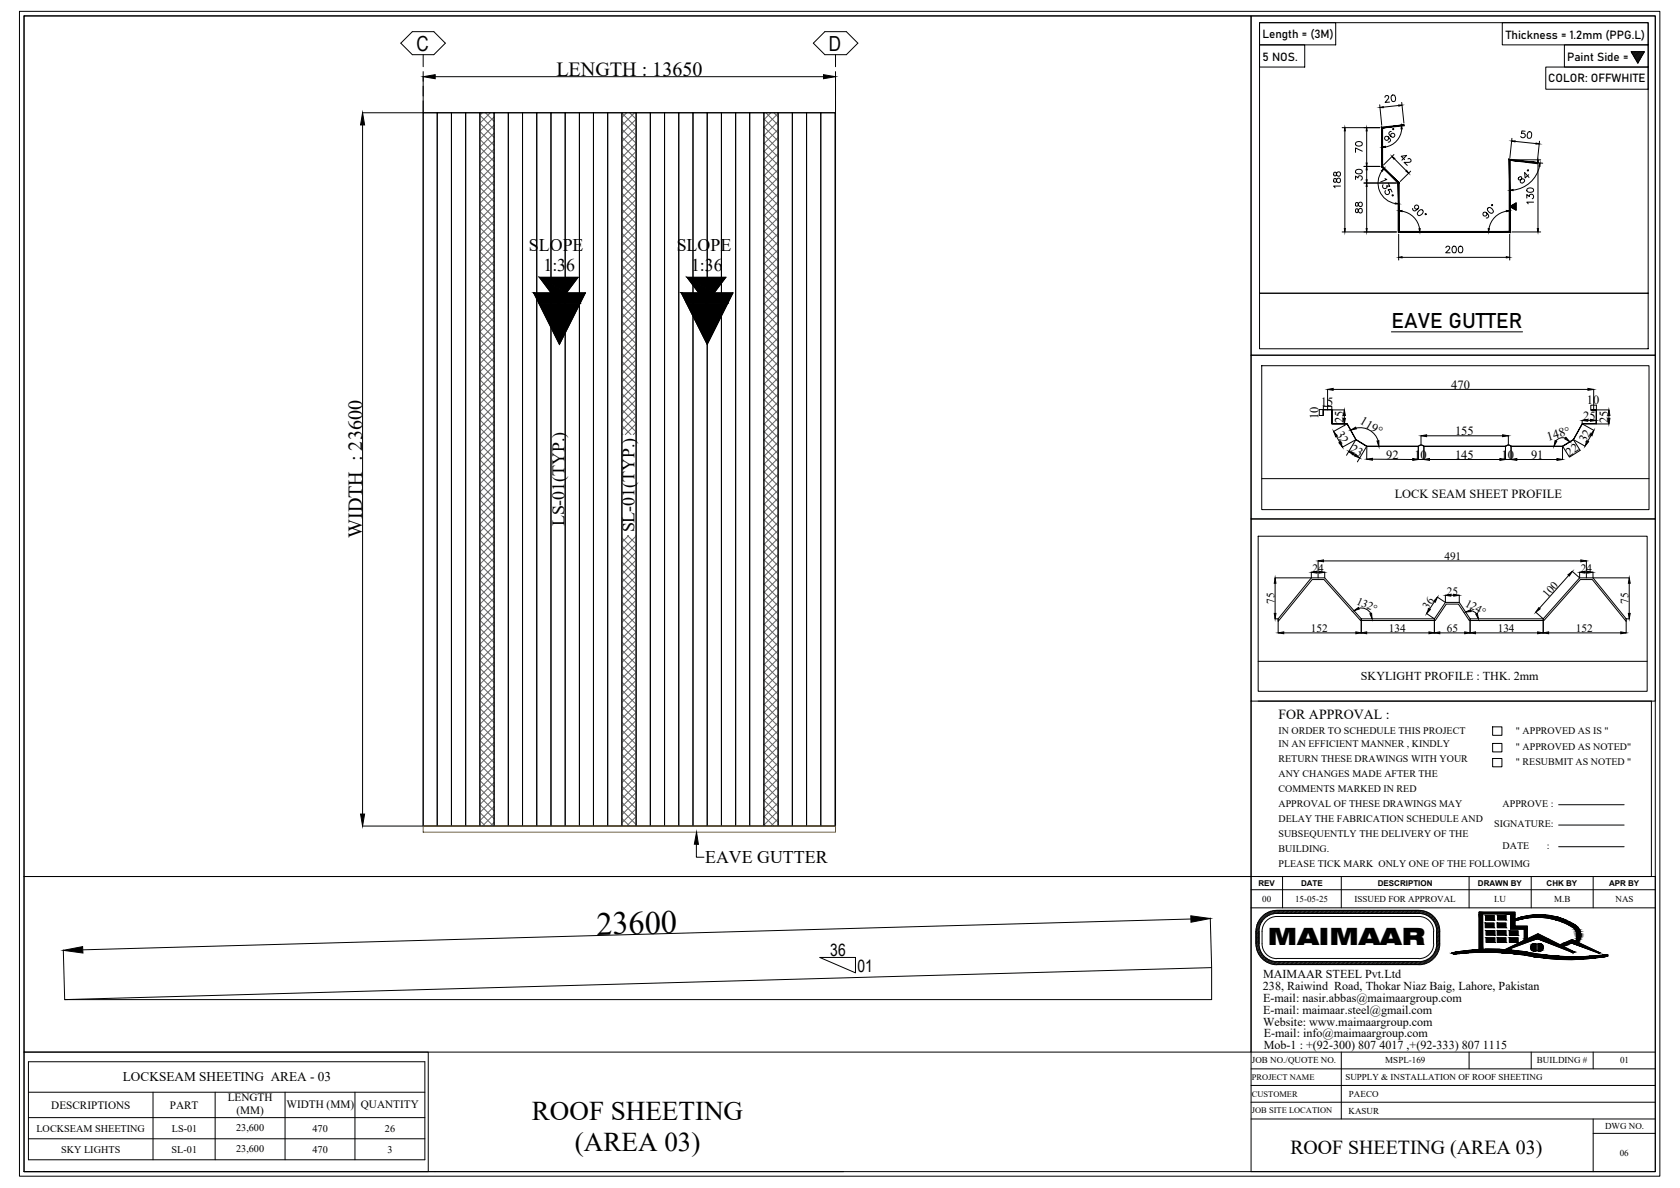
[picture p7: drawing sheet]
<svg xmlns="http://www.w3.org/2000/svg" width="420mm" height="297mm" viewBox="0 0 420 297" stroke-linecap="round" stroke-linejoin="round" font-family="sans-serif">
<defs><g id="words">
<text font-size="8.1" x="149.2" y="233.8" transform="rotate(-2 149.2 233.8)">23600</text>
<g font-size="6.8">
<text x="133" y="280.1">ROOF SHEETING</text>
<text x="143.8" y="287.9">(AREA 03)</text>
</g>
<text font-size="6" x="317.1" y="236.4">MAIMAAR</text>
<text font-size="5.3" x="348" y="81.9">EAVE GUTTER</text>
<g font-size="5.2">
<text x="104.1" y="12.7">C</text>
<text x="207.3" y="12.7">D</text>
</g>
<g font-size="5">
<text x="139.1" y="19">LENGTH : 13650</text>
<text x="90.6" y="134.5" transform="rotate(-90 90.6 134.5)">WIDTH : 23600</text>
<text x="322.7" y="288.5">ROOF SHEETING (AREA 03)</text>
</g>
<g font-size="4.5">
<text x="132.3" y="62.7">SLOPE</text>
<text x="169.2" y="62.7">SLOPE</text>
<text x="135.9" y="67.7">1:36</text>
<text x="172.8" y="67.7">1:36</text>
<text x="141.1" y="131.6" transform="rotate(-90 141.1 131.6)">LS-01(TYP.)</text>
<text x="158.7" y="133.1" transform="rotate(-90 158.7 133.1)">SL-01(TYP.)</text>
<text x="176.4" y="215.8">EAVE GUTTER</text>
</g>
<g font-size="4.2">
<text x="207.6" y="239">36</text>
<text x="214.5" y="243">01</text>
</g>
<text font-size="3.5" x="319.7" y="179.9">FOR APPROVAL :</text>
<text font-size="3.3" x="30.7" y="270.4">LOCKSEAM SHEETING AREA - 03</text>
<g font-size="3.1">
<text x="330.4" y="101.4">15</text>
<text x="363" y="97.2">470</text>
<text x="396.9" y="101.1">10</text>
<text x="329.8" y="104.8" transform="rotate(-90 329.8 104.8)">10</text>
<text x="336" y="105.7" transform="rotate(-90 336 105.7)">25</text>
<text x="339.9" y="105.9" transform="rotate(30 339.9 105.9)">119°</text>
<text x="395.9" y="104.9">25</text>
<text x="402.2" y="105.7" transform="rotate(-90 402.2 105.7)">25</text>
<text x="334.1" y="108.4" transform="rotate(61 334.1 108.4)">32</text>
<text x="337.5" y="112.8" transform="rotate(31 337.5 112.8)">23</text>
<text x="363.9" y="108.8">155</text>
<text x="387.2" y="110.2" transform="rotate(-16 387.2 110.2)">148°</text>
<text x="396.6" y="110.9" transform="rotate(-61 396.6 110.9)">32</text>
<text x="346.7" y="114.7">92</text>
<text x="353.7" y="114.7">10</text>
<text x="363.9" y="114.7">145</text>
<text x="375.5" y="114.7">10</text>
<text x="382.9" y="114.7">91</text>
<text x="392.5" y="114.2" transform="rotate(-32 392.5 114.2)">22</text>
<text x="348.8" y="124.6">LOCK SEAM SHEET PROFILE</text>
</g>
<g font-size="3">
<text x="340.4" y="170.1">SKYLIGHT PROFILE : THK. 2mm</text>
<text x="315.9" y="244.5">MAIMAAR STEEL Pvt.Ltd</text>
<text x="315.8" y="247.6">238, Raiwind Road, Thokar Niaz Baig, Lahore, Pakistan</text>
<text x="315.9" y="250.6">E-mail: nasir.abbas@maimaargroup.com</text>
<text x="315.9" y="253.6">E-mail: maimaar.steel@gmail.com</text>
<text x="315.9" y="256.5">Website: www.maimaargroup.com</text>
<text x="316.1" y="259.2">E-mail: info@maimaargroup.com</text>
<text x="316.1" y="262.2">Mob-1 : +(92-300) 807 4017 ,+(92-333) 807 1115</text>
</g>
<g font-size="2.9">
<text x="315.7" y="9.6">Length = (3M)</text>
<text x="376.6" y="9.7">Thickness = 1.2mm (PPG.L)</text>
<text x="315.8" y="15.2">5 NOS.</text>
<text x="391.9" y="15.3">Paint Side =</text>
<text x="387.2" y="20.6">COLOR: OFFWHITE</text>
</g>
<g font-size="2.8">
<text x="328.3" y="143">24</text>
<text x="361.2" y="140">491</text>
<text x="395.4" y="143">24</text>
<text x="361.9" y="148.7">25</text>
<text x="387.1" y="149.5" transform="rotate(-49 387.1 149.5)">100</text>
<text x="318.7" y="151" transform="rotate(-90 318.7 151)">75</text>
<text x="339.1" y="151" transform="rotate(24 339.1 151)">132°</text>
<text x="357.2" y="152.4" transform="rotate(-56 357.2 152.4)">36</text>
<text x="366.3" y="151.5" transform="rotate(28 366.3 151.5)">124°</text>
<text x="407.3" y="151" transform="rotate(-90 407.3 151)">75</text>
<text x="327.8" y="158.1">152</text>
<text x="347.3" y="158.1">134</text>
<text x="361.8" y="158.1">65</text>
<text x="374.6" y="158.1">134</text>
<text x="394.1" y="158.1">152</text>
<text x="56.9" y="275.3">LENGTH</text>
<text x="12.8" y="277.2">DESCRIPTIONS</text>
<text x="42.5" y="277.2">PART</text>
<text x="59.1" y="278.6">(MM)</text>
<text x="71.6" y="276.9">WIDTH (MM)</text>
<text x="90.3" y="276.9">QUANTITY</text>
</g>
<g font-size="2.6">
<text x="9.1" y="283">LOCKSEAM SHEETING</text>
<text x="43" y="283">LS-01</text>
<text x="59.1" y="282.7">23,600</text>
<text x="59.1" y="288">23,600</text>
<text x="78.1" y="283">470</text>
<text x="96.3" y="283">26</text>
<text x="15.3" y="288.2">SKY LIGHTS</text>
<text x="42.9" y="288.2">SL-01</text>
<text x="78.1" y="288.2">470</text>
<text x="96.9" y="288.2">3</text>
</g>
<g font-size="2.5">
<text x="319.7" y="183.5">IN ORDER TO SCHEDULE THIS PROJECT</text>
<text x="379.1" y="183.5">&quot; APPROVED AS IS &quot;</text>
<text x="319.7" y="186.8">IN AN EFFICIENT MANNER , KINDLY</text>
<text x="319.7" y="190.5">RETURN THESE DRAWINGS WITH YOUR</text>
<text x="379.1" y="187.6">&quot; APPROVED AS NOTED&quot;</text>
<text x="379.1" y="191.3">&quot; RESUBMIT AS NOTED &quot;</text>
<text x="319.7" y="194.2">ANY CHANGES MADE AFTER THE</text>
<text x="319.7" y="198">COMMENTS MARKED IN RED</text>
<text x="319.7" y="201.7">APPROVAL OF THESE DRAWINGS MAY</text>
<text x="375.8" y="201.8">APPROVE :</text>
<text x="319.7" y="205.5">DELAY THE FABRICATION SCHEDULE AND</text>
<text x="319.7" y="209.2">SUBSEQUENTLY THE DELIVERY OF THE</text>
<text x="373.7" y="206.9">SIGNATURE:</text>
<text x="319.7" y="213">BUILDING.</text>
<text x="375.8" y="212.3">DATE</text>
<text x="386.8" y="212.3">:</text>
<text x="319.7" y="216.7">PLEASE TICK MARK ONLY ONE OF THE FOLLOWIMG</text>
</g>
<g font-size="2.3">
<text x="315.7" y="225.5">00</text>
<text x="323.9" y="225.5">15-05-25</text>
<text x="338.8" y="225.5">ISSUED FOR APPROVAL</text>
<text x="373.7" y="225.5">I.U</text>
<text x="388.7" y="225.5">M.B</text>
<text x="404" y="225.5">NAS</text>
<text x="313.1" y="265.7">JOB NO./QUOTE NO.</text>
<text x="346.5" y="265.9">MSPL-169</text>
<text x="384.4" y="265.9">BUILDING #</text>
<text x="405.2" y="265.9">01</text>
<text x="336.5" y="270.1">SUPPLY &amp; INSTALLATION OF ROOF SHEETING</text>
<text x="337.4" y="274.2">PAECO</text>
<text x="337.3" y="278.4">KASUR</text>
<text x="401.4" y="282.3">DWG NO.</text>
<text x="405.1" y="288.9">06</text>
</g>
<g font-size="2.1">
<text x="313.1" y="274.2">CUSTOMER</text>
<text x="313.1" y="270">PROJECT NAME</text>
<text x="313.1" y="278.4">JOB SITE LOCATION</text>
</g>
<g font-size="2">
<text x="314.7" y="221.5">REV</text>
<text x="325.4" y="221.5">DATE</text>
<text x="344.6" y="221.5">DESCRIPTION</text>
<text x="369.6" y="221.5">DRAWN BY</text>
<text x="386.8" y="221.5">CHK BY</text>
<text x="402.4" y="221.5">APR BY</text>
</g>
</g></defs>
<!-- layer: Outer Line -->
<g fill="none" stroke="#000" stroke-width=".25">
<path d="M6 4h306.9v215.2h-306.9zM105.8 19.1v9M108.8 19.2h97.2M209 19.1v9M312.9 4h101.1v84.8h-101.1zM90.6 28.2h15.1M90.7 31.2v172.3M105.8 28.2h103.2v178.3h-103.2zM209 28.2v178.3M312.9 88.8h101.1v41h-101.1zM315.6 91.4h96.8v36h-96.8zM315.6 119.7h96.8"/>
<path d="M312.9 129.8h101.1v45.5h-101.1zM314.7 134.1h97.2v38.7h-97.2zM340.4 154.7v.5M314.7 165.4h97.2M6 219.2h306.9v43.9h-306.9zM90.6 206.5h15.1M15.8 237.5l.4 12.3M297.8 229.8l-277.1 7.7M302.7 229.5l.3 12.3M16.2 249.9l286.8-8v8zM6 263.1h101.1v29.8h-101.1z"/>
</g>
<path d="M105.8 19.2l3-.5v1zM206 18.7l3 .5-3 .5zM90.7 28.2l.5 3h-1zM90.2 203.5h1l-.5 3zM15.8 237.6l4.9-.9v1.6zM297.8 229l4.9 .7-4.8 .9z" fill="#000" stroke="#000" stroke-width=".25"/>
<!-- layer: Grid -->
<path d="M100.2 10.8l2.9-2.9h5.4l2.9 2.9-2.9 2.9h-5.4zM105.8 13.7v3M105.8 17.9v2.4M203.4 10.8l2.9-2.9h5.4l2.8 2.9-2.8 2.9h-5.4zM209 13.7v3M209 17.9v2.4M105.8 21.5v2.5M105.8 25.2v3M209 21.5v2.5M209 25.2v3" fill="none" stroke="#000" stroke-width=".25"/>
<!-- layer: Sheet -->
<g fill="none" stroke="#000" stroke-width=".25">
<path d="M105.8 28.2h3.5v178.3h-3.5zM109.3 28.2h3.6v178.3h-3.6zM112.9 28.2h3.6v178.3h-3.6zM116.5 28.2h3.5v178.3h-3.5zM120 28.2h3.6v178.3h-3.6zM123.6 28.2h3.5v178.3h-3.5zM127.1 28.2h3.6v178.3h-3.6zM130.7 28.2h3.5v178.3h-3.5zM134.2 28.2h3.6v178.3h-3.6zM137.8 28.2h3.6v178.3h-3.6zM141.4 28.2h3.5v178.3h-3.5zM144.9 28.2h3.5v178.3h-3.5z"/>
<path d="M148.4 28.2h3.6v178.3h-3.6zM152 28.2h3.5v178.3h-3.5zM155.5 28.2h3.6v178.3h-3.6zM159.1 28.2h3.5v178.3h-3.5zM162.6 28.2h3.6v178.3h-3.6zM166.2 28.2h3.6v178.3h-3.6zM169.8 28.2h3.5v178.3h-3.5zM173.3 28.2h3.6v178.3h-3.6zM176.9 28.2h3.5v178.3h-3.5zM180.4 28.2h3.6v178.3h-3.6zM184 28.2h3.5v178.3h-3.5zM187.5 28.2h3.6v178.3h-3.6z"/>
<path d="M191.1 28.2h3.5v178.3h-3.5zM194.6 28.2h3.6v178.3h-3.6zM198.2 28.2h3.5v178.3h-3.5zM201.7 28.2h3.6v178.3h-3.6zM205.3 28.2h3.5v178.3h-3.5z"/>
</g>
<!-- layer: COLUMN -->
<g fill="none" stroke="#636466" stroke-width=".25">
<path d="M120 38.9l3.6 3.5M120.6 28.2l-.6 .6 3.6 3.6M121.4 28.2l2.2 2.2M122.6 28.2l-2.6 2.6 3.6 3.6M123.4 28.2l.2 .2M123.6 29.3l-3.6 3.5 3.6 3.6M123.6 31.3l-3.6 3.5 3.6 3.6M123.6 33.3l-3.6 3.5 3.6 3.6M123.6 35.3l-3.6 3.5M123.6 37.3l-3.6 3.6 3.6 3.5M123.6 39.3l-3.6 3.5 3.6 3.6M155.5 30.3l3.6 3.5-3.6 3.6"/>
<path d="M155.5 34.3l3.6 3.5-3.6 3.6M155.5 36.3l3.6 3.5-3.6 3.6M155.5 28.3l3.6 3.5-3.6 3.6M155.5 32.3l3.6 3.5-3.6 3.6M155.5 38.3l3.6 3.5-3.6 3.6M156.7 28.2l-1.2 1.2M157.5 28.2l1.6 1.6-3.6 3.6M158.7 28.2l-3.2 3.2M191.1 39.8l3.5 3.5M191.1 37.8l3.5 3.5M191.1 35.7l3.5 3.6M191.1 33.7l3.5 3.6"/>
<path d="M191.1 31.7l3.5 3.6M191.1 29.7l3.5 3.6M191.6 28.2l3 3.1M192.8 28.2l-1.7 1.7M193.5 28.2l1.1 1.1M194.6 28.4l-3.5 3.5M194.6 30.4l-3.5 3.5M194.6 32.4l-3.5 3.5M194.6 34.4l-3.5 3.5M194.6 38.4l-3.5 3.6M194.6 36.4l-3.5 3.5M120 56.9l3.6 3.6"/>
<path d="M120 50.9l3.6 3.5M120 44.9l3.6 3.5M123.6 41.3l-3.6 3.5M123.6 43.3l-3.6 3.6 3.6 3.5M123.6 45.3l-3.6 3.6 3.6 3.5M123.6 47.3l-3.6 3.5M123.6 49.3l-3.6 3.6 3.6 3.5M123.6 51.3l-3.6 3.6 3.6 3.5M123.6 53.3l-3.6 3.6M123.6 55.3l-3.6 3.6 3.6 3.5M123.6 57.3l-3.6 3.6 3.6 3.5M123.6 59.4l-3.6 3.5"/>
<path d="M155.5 40.3l3.6 3.6-3.6 3.5M155.5 42.3l3.6 3.5-3.6 3.6M155.5 46.3l3.6 3.6-3.6 3.5M155.5 48.3l3.6 3.6-3.6 3.5M155.5 52.3l3.6 3.6-3.6 3.5M155.5 54.3l3.6 3.6-3.6 3.5M155.5 58.3l3.6 3.6-3.6 3.5M155.5 56.3l3.6 3.6-3.6 3.5M155.5 50.3l3.6 3.5M155.5 44.3l3.6 3.5M159.1 47.9l-3.6 3.5M159.1 53.9l-3.6 3.5"/>
<path d="M191.1 59.8l3.5 3.5M191.1 57.8l3.5 3.5M191.1 55.8l3.5 3.5M191.1 53.8l3.5 3.5M191.1 51.8l3.5 3.5M191.1 49.8l3.5 3.5M191.1 47.8l3.5 3.5M191.1 45.8l3.5 3.5M191.1 43.8l3.5 3.5M191.1 41.7l3.5 3.6M194.6 40.4l-3.5 3.5M194.6 44.4l-3.5 3.6"/>
<path d="M194.6 46.4l-3.5 3.6M194.6 50.4l-3.5 3.6M194.6 52.4l-3.5 3.6M194.6 56.4l-3.5 3.6M194.6 58.4l-3.5 3.6M194.6 42.4l-3.5 3.5M194.6 48.4l-3.5 3.5M194.6 54.4l-3.5 3.6M120 62.9l3.6 3.6M123.6 61.3l-3.6 3.6 3.6 3.6M123.6 63.3l-3.6 3.6 3.6 3.5M123.6 65.4l-3.6 3.5 3.6 3.6"/>
<path d="M123.6 67.4l-3.6 3.5 3.6 3.6M123.6 69.3l-3.6 3.6 3.6 3.6M123.6 71.4l-3.6 3.5 3.6 3.6M123.6 73.4l-3.6 3.5 3.6 3.6M123.6 75.4l-3.6 3.5 3.6 3.6M123.6 77.4l-3.6 3.5M123.6 79.4l-3.6 3.5 3.6 3.6M155.5 60.3l3.6 3.6-3.6 3.5M155.5 64.3l3.6 3.6-3.6 3.6M155.5 66.3l3.6 3.6-3.6 3.5M155.5 70.4l3.6 3.5-3.6 3.6M155.5 72.3l3.6 3.6-3.6 3.6"/>
<path d="M155.5 74.4l3.6 3.5-3.6 3.6M155.5 76.4l3.6 3.5-3.6 3.6M155.5 78.4l3.6 3.5-3.6 3.6M155.5 62.4l3.6 3.5-3.6 3.5M155.5 68.4l3.6 3.5-3.6 3.5M191.1 79.8l3.5 3.6M191.1 77.8l3.5 3.6M191.1 75.8l3.5 3.6M191.1 73.8l3.5 3.6M191.1 71.8l3.5 3.6M191.1 69.8l3.5 3.6M191.1 67.8l3.5 3.6"/>
<path d="M191.1 65.8l3.5 3.5M191.1 63.8l3.5 3.6M191.1 61.8l3.5 3.5M194.6 62.4l-3.5 3.6M194.6 64.4l-3.5 3.6M194.6 66.5l-3.5 3.5M194.6 68.5l-3.5 3.5M194.6 70.4l-3.5 3.6M194.6 74.5l-3.5 3.5M194.6 60.5l-3.5 3.5M194.6 72.5l-3.5 3.5M194.6 76.5l-3.5 3.5"/>
<path d="M194.6 78.5l-3.5 3.5M120 80.9l3.6 3.6M123.6 81.4l-3.6 3.5 3.6 3.6M123.6 83.4l-3.6 3.6 3.6 3.5M123.6 85.4l-3.6 3.5 3.6 3.6M123.6 87.4l-3.6 3.5 3.6 3.6M123.6 89.4l-3.6 3.6 3.6 3.5M123.6 91.4l-3.6 3.6 3.6 3.5M123.6 93.4l-3.6 3.5 3.6 3.6M123.6 95.4l-3.6 3.6 3.6 3.5M123.6 97.4l-3.6 3.6 3.6 3.5M123.6 99.4l-3.6 3.6 3.6 3.5"/>
<path d="M155.5 80.4l3.6 3.5-3.6 3.6M155.5 82.4l3.6 3.5-3.6 3.6M155.5 84.4l3.6 3.5-3.6 3.6M155.5 86.4l3.6 3.6-3.6 3.5M155.5 88.4l3.6 3.5-3.6 3.6M155.5 90.4l3.6 3.5-3.6 3.6M155.5 92.4l3.6 3.6-3.6 3.5M155.5 94.4l3.6 3.6-3.6 3.5M155.5 96.4l3.6 3.5-3.6 3.6M155.5 98.4l3.6 3.6-3.6 3.5M191.1 99.9l3.5 3.5M191.1 97.9l3.5 3.5"/>
<path d="M191.1 95.8l3.5 3.6M191.1 93.9l3.5 3.5M191.1 91.9l3.5 3.5M191.1 89.8l3.5 3.6M191.1 87.8l3.5 3.6M191.1 85.9l3.5 3.5M191.1 83.8l3.5 3.6M191.1 81.8l3.5 3.6M194.6 80.5l-3.5 3.5M194.6 86.5l-3.5 3.5M194.6 92.5l-3.5 3.6M194.6 98.5l-3.5 3.6"/>
<path d="M194.6 82.5l-3.5 3.5M194.6 84.5l-3.5 3.6M194.6 88.5l-3.5 3.5M194.6 90.5l-3.5 3.6M194.6 94.5l-3.5 3.5M194.6 96.5l-3.5 3.6M123.6 101.4l-3.6 3.6 3.6 3.5M123.6 103.4l-3.6 3.6 3.6 3.5M123.6 105.4l-3.6 3.6 3.6 3.5M123.6 107.4l-3.6 3.6 3.6 3.6M123.6 109.4l-3.6 3.6 3.6 3.5M123.6 111.4l-3.6 3.6 3.6 3.5"/>
<path d="M123.6 113.5l-3.6 3.5 3.6 3.6M123.6 115.4l-3.6 3.6 3.6 3.6M123.6 117.4l-3.6 3.6 3.6 3.5M123.6 119.5l-3.6 3.5 3.6 3.6M155.5 100.4l3.6 3.6-3.6 3.5M155.5 102.4l3.6 3.6-2.7 2.7M155.5 104.4l3.6 3.6-.7 .7M155.5 108.4l.3 .3M155.5 106.4l2.3 2.3M191.1 119.9l3.5 3.5M191.1 117.9l3.5 3.6M191.1 115.9l3.5 3.6"/>
<path d="M191.1 113.9l3.5 3.5M191.1 111.9l3.5 3.5M191.1 109.9l3.5 3.6M191.1 107.9l3.5 3.5M191.1 105.9l3.5 3.5M191.1 103.9l3.5 3.5M191.1 101.9l3.5 3.5M194.6 104.5l-3.5 3.6M194.6 110.5l-3.5 3.6M194.6 116.5l-3.5 3.6M194.6 100.5l-3.5 3.6M194.6 102.5l-3.5 3.6"/>
<path d="M194.6 106.5l-3.5 3.6M194.6 108.5l-3.5 3.6M194.6 112.5l-3.5 3.6M194.6 114.6l-3.5 3.5M194.6 118.5l-3.5 3.6M120 133.1l3.6 3.5M120 127l3.6 3.6M123.6 121.5l-3.6 3.5 3.6 3.6M123.6 123.4l-3.6 3.6M123.6 125.5l-3.6 3.5 3.6 3.6M123.6 127.5l-3.6 3.5 3.6 3.6M123.6 129.5l-3.6 3.5"/>
<path d="M123.6 131.5l-3.6 3.5 3.6 3.6M123.6 133.5l-3.6 3.5 3.6 3.6M123.6 135.5l-3.6 3.5 3.6 3.6M123.6 137.5l-3.6 3.6 3.6 3.5M123.6 139.5l-3.6 3.5 3.6 3.6M155.5 136.5l3.6 3.5-3.6 3.6M155.5 134.5l3.6 3.5-3.6 3.6M155.5 138.5l3.6 3.5-3.6 3.6M156.9 133.9l2.2 2.1-3.6 3.6M157.2 133.9l-1.7 1.7M159 133.9l.1 .1-3.6 3.6M191.1 140l3.5 3.5"/>
<path d="M191.1 137.9l3.5 3.6M191.1 135.9l3.5 3.6M191.1 133.9l3.5 3.6M191.1 131.9l3.5 3.6M191.1 129.9l3.5 3.6M191.1 127.9l3.5 3.6M191.1 125.9l3.5 3.6M191.1 123.9l3.5 3.6M191.1 121.9l3.5 3.6M194.6 122.6l-3.5 3.5M194.6 124.5l-3.5 3.6M194.6 128.6l-3.5 3.5"/>
<path d="M194.6 130.6l-3.5 3.5M194.6 134.6l-3.5 3.5M194.6 120.6l-3.5 3.5M194.6 126.6l-3.5 3.5M194.6 132.6l-3.5 3.5M194.6 136.6l-3.5 3.5M194.6 138.6l-3.5 3.6M120 157.1l3.6 3.6M123.6 141.5l-3.6 3.5 3.6 3.6M123.6 143.5l-3.6 3.6 3.6 3.5M123.6 145.5l-3.6 3.6 3.6 3.5M123.6 147.5l-3.6 3.5 3.6 3.6"/>
<path d="M123.6 149.5l-3.6 3.6 3.6 3.5M123.6 151.5l-3.6 3.6 3.6 3.5M123.6 153.5l-3.6 3.6M123.6 155.5l-3.6 3.6 3.6 3.5M123.6 157.5l-3.6 3.6 3.6 3.5M123.6 159.5l-3.6 3.6M155.5 140.5l3.6 3.6-3.6 3.5M155.5 142.5l3.6 3.5-3.6 3.6M155.5 146.5l3.6 3.6-3.6 3.5M155.5 148.5l3.6 3.6-3.6 3.5M155.5 152.5l3.6 3.6-3.6 3.5M155.5 154.5l3.6 3.6-3.6 3.5"/>
<path d="M155.5 158.5l3.6 3.6-3.6 3.6M155.5 144.5l3.6 3.5-3.6 3.6M155.5 156.5l3.6 3.6M155.5 150.5l3.6 3.6M159.1 154.1l-3.6 3.5M191.1 160l3.5 3.5M191.1 158l3.5 3.5M191.1 156l3.5 3.5M191.1 154l3.5 3.5M191.1 152l3.5 3.5M191.1 150l3.5 3.5M191.1 148l3.5 3.5"/>
<path d="M191.1 146l3.5 3.5M191.1 144l3.5 3.5M191.1 141.9l3.5 3.6M194.6 140.6l-3.5 3.5M194.6 142.6l-3.5 3.5M194.6 144.6l-3.5 3.6M194.6 146.6l-3.5 3.6M194.6 148.6l-3.5 3.5M194.6 150.6l-3.5 3.6M194.6 152.6l-3.5 3.6M194.6 154.6l-3.5 3.6M194.6 156.6l-3.5 3.6"/>
<path d="M194.6 158.6l-3.5 3.6M120 175.1l3.6 3.6M120 169.1l3.6 3.6M120 163.1l3.6 3.6M123.6 161.5l-3.6 3.6 3.6 3.6M123.6 163.5l-3.6 3.6 3.6 3.5M123.6 165.6l-3.6 3.5M123.6 167.6l-3.6 3.5 3.6 3.6M123.6 169.5l-3.6 3.6 3.6 3.6M123.6 171.6l-3.6 3.5M123.6 173.6l-3.6 3.5 3.6 3.6M123.6 175.6l-3.6 3.5 3.6 3.6"/>
<path d="M123.6 177.6l-3.6 3.5 3.6 3.6M123.6 179.6l-3.6 3.5 3.6 3.6M155.5 160.5l3.6 3.6-3.6 3.5M155.5 164.5l3.6 3.6-3.6 3.6M155.5 166.5l3.6 3.6-3.6 3.6M155.5 170.6l3.6 3.5-3.6 3.6M155.5 172.6l3.6 3.5-3.6 3.6M155.5 176.6l3.6 3.5-3.6 3.6M155.5 178.6l3.6 3.5-3.6 3.6M155.5 168.6l3.6 3.5-3.6 3.5M155.5 174.6l3.6 3.5-3.6 3.6M155.5 162.6l3.6 3.5"/>
<path d="M159.1 160.1l-3.6 3.5M159.1 166.1l-3.6 3.5M191.1 178l3.5 3.6M191.1 176l3.5 3.6M191.1 174l3.5 3.6M191.1 172l3.5 3.6M191.1 170l3.5 3.6M191.1 168l3.5 3.5M191.1 166l3.5 3.5M191.1 164l3.5 3.6M191.1 162l3.5 3.5M194.6 160.7l-3.5 3.5"/>
<path d="M194.6 162.6l-3.5 3.6M194.6 164.6l-3.5 3.6M194.6 166.7l-3.5 3.5M194.6 168.7l-3.5 3.5M194.6 170.6l-3.5 3.6M194.6 172.7l-3.5 3.5M194.6 174.7l-3.5 3.5M194.6 176.7l-3.5 3.5M194.6 178.7l-3.5 3.5M120 193.2l3.6 3.5M123.6 181.6l-3.6 3.5 3.6 3.6M123.6 183.6l-3.6 3.5 3.6 3.6"/>
<path d="M123.6 185.6l-3.6 3.5 3.6 3.6M123.6 187.6l-3.6 3.5 3.6 3.6M123.6 189.6l-3.6 3.5M123.6 191.6l-3.6 3.6 3.6 3.5M123.6 193.6l-3.6 3.5 3.6 3.6M123.6 195.6l-3.6 3.6 3.6 3.5M123.6 197.6l-3.6 3.6 3.6 3.5M123.6 199.6l-3.6 3.6 3.4 3.3M155.5 182.6l3.6 3.5-3.6 3.6M155.5 184.6l3.6 3.5-3.6 3.6M155.5 188.6l3.6 3.6-3.6 3.5M155.5 190.6l3.6 3.5-3.6 3.6"/>
<path d="M155.5 194.6l3.6 3.6-3.6 3.5M155.5 196.6l3.6 3.6-3.6 3.5M155.5 180.6l3.6 3.5-3.6 3.6M155.5 186.6l3.6 3.6-3.6 3.5M155.5 192.6l3.6 3.6-3.6 3.5M155.5 198.6l3.6 3.6-3.6 3.5M191.1 198.1l3.5 3.5M191.1 196l3.5 3.6M191.1 194.1l3.5 3.5M191.1 192.1l3.5 3.5M191.1 190l3.5 3.6M191.1 188l3.5 3.6"/>
<path d="M191.1 186.1l3.5 3.5M191.1 184l3.5 3.6M191.1 182l3.5 3.6M191.1 180l3.5 3.6M194.6 180.7l-3.5 3.5M194.6 182.7l-3.5 3.5M194.6 184.7l-3.5 3.6M194.6 186.7l-3.5 3.5M194.6 188.7l-3.5 3.5M194.6 190.7l-3.5 3.6M194.6 192.7l-3.5 3.6M194.6 194.7l-3.5 3.5"/>
<path d="M194.6 196.7l-3.5 3.6M194.6 198.7l-3.5 3.6M123.6 201.6l-3.6 3.6 1.4 1.3M123.6 203.6l-3 2.9M123.6 205.6l-1 .9M155.5 200.6l3.6 3.6-2.4 2.3M155.5 202.6l3.6 3.6-.4 .3M155.5 204.6l2 1.9M191.1 206.1l.5 .4M191.1 204.1l2.4 2.4M191.1 202.1l3.5 3.5M191.1 200.1l3.5 3.5"/>
<path d="M194.6 200.7l-3.5 3.6M194.6 202.7l-3.5 3.6M194.6 204.7l-1.8 1.8"/>
</g>
<!-- layer: EAVE GUTTER -->
<path d="M105.8 206.5h103.2v1.6h-103.2z" fill="none" stroke="#786332" stroke-width=".25"/>
<!-- layer: Dimensions -->
<g fill="#000" stroke="#000" stroke-width=".25">
<path d="M336.3 31.9l.2 .8h-.3zM341.8 31.9l.1 .8h-.2zM345.1 26.9l.8-.2v.2zM345.7 36.8l.8-.2v.3zM348.1 39.1l.7 .5-.2 .2zM349.8 26.2l.8 .1-.8 .2zM350.5 31.4l.2 .8h-.3zM378.1 35.3l.8-.1v.3zM384.2 35.8l.8 .2h-.9zM336.2 57.1h.3l-.2 .9zM341.7 57.1h.2l-.1 .9zM341.8 45.8l.1 .8h-.2z"/>
<path d="M341.7 45h.2l-.1 .8zM341.8 41.6l.1 .9h-.2zM341.7 40.8h.2l-.1 .8zM345.5 42.7l.7-.6-.5 .7zM349 50.8l.8 .2h-.8zM349.8 52.7l.8-.1v.3zM351.8 42.6l.5 .7-.7-.5zM354.9 57.2l.3-.1-.1 .9zM372.2 57.1l.3 .1-.2 .8zM376.7 52.6l.9 .1-.8 .2zM377.6 47.6l.8-.2v.3zM384.5 57.1h.3l-.2 .9z"/>
<path d="M384.6 40l.2 .8h-.3zM385.1 40.8v.8l-.2-.1zM349.8 64.3l.8-.1v.3zM376.7 64.2l.9 .1-.9 .2zM174.2 208.1l.5 3h-1z"/>
<path d="M349.7 45.8v12.2h.2zM349.7 45.8l.2-.1v12.3zM345.5 41.7l4.2 4.1 .2-.1zM345.5 41.7l.3-.1 4.1 4.1zM345.5 31.8v9.9l.3-.1zM345.5 31.8l.3 .2v9.6zM345.5 31.8l.3 .2 5.4-.8zM345.8 32l5.4-.8v.3z"/>
<path d="M377.7 40.1l6.8 .8v-.3zM377.4 39.8l7.1 .8-6.8-.5zM377.4 39.8l.3 18.3v-18zM377.4 39.8l.3 18.3-.3-.2zM349.8 58.1h27.9l-.3-.2zM349.8 57.9h27.6l-27.6 .2z"/>
</g>
<g fill="none" stroke="#000" stroke-width=".25">
<path d="M315 5.7h97.2v67.6h-97.2zM315 11.2h11.3v5.6h-11.3zM315 5.7h19.1v5.5h-19.1zM375.7 5.7h36.5v5.5h-36.5zM386.6 16.8h25.6v5.5h-25.6zM391.2 11.2h21v5.6h-21zM407.9 12.9h3.4l-1.7 2.9zM408.1 12.9l-.1 .1M408.4 12.9l-.3 .3M408.6 12.9l-.4 .4M408.9 12.9l-.6 .6M409.1 12.9l-.7 .8"/>
<path d="M409.4 12.9l-.9 .9M409.6 12.9l-1 1.1M409.8 15.4l-.3 .3M409.9 12.9l-1.3 1.2M410.1 12.9l-1.4 1.4M410.2 14.8l-.8 .7M410.3 12.9l-1.5 1.5M410.5 14.2l-1.1 1.2M410.6 12.9l-1.7 1.7M410.8 12.9l-1.8 1.8M410.8 13.6l-1.5 1.6M411.1 12.9l-2 2"/>
<path d="M411.2 13.1l-2 2M335.7 31.9h9.4M336.3 32.7v24.4M339.1 35.6l.6-.2a.75 .75 0 0 1 1 .6 .91 .91 0 0 1-.9 .5 .91 .91 0 0 1-.8-.6zM340.7 37.8l-1.7-.8v1.1M341.8 32.7v8.1M345.1 26.2l.5 5.1M346.4 24.3l.2-.4h.4l.3 .3-.2 .6-.7 .8 1.1-.1M347.2 34.2a.52 .52 0 0 1-.1 .9 .52 .52 0 0 1-.8-.4 .52 .52 0 0 1 .6-.6l.3 .1a.82 .82 0 0 1 .4 1.2l-.4 .1M347.9 32.9l-.3 .1a.86 .86 0 0 0 .1 1 .86 .86 0 0 0 1 .1 .51 .51 0 0 0 0-.7 .51 .51 0 0 0-.7 .1 .51 .51 0 0 0-.1 .7M348.1 23.9l.2-.2a.87 .87 0 0 1 .7 .8 .87 .87 0 0 1-.5 .9 1.05 1.05 0 0 1-.4-1.5zM348.6 38.7l-2.6 2.5"/>
<path d="M348.7 39.7l3 3M349.8 26.4l-3.9 .4M350.6 32.3a4.9 4.9 0 0 1-4.1 4.5M350.6 25.6l.5 5.2M351.3 39.9l-.9-.8 1.4-.2-1.2 1.1M352.1 39.8l.5-.1 .2 .2v.5l-.5 .2h-1.1l.8 .8M378.1 40h7.2M378.1 34.6l-.5 4.8M378.9 35.3l5.2 .6M381.4 32.8l-.8-.1-.1 .7a.6 .6 0 0 1 .9 .2 .6 .6 0 0 1-.2 .8 .6 .6 0 0 1-.9-.3M382.3 33a.51 .51 0 0 1 .7 .3l.1 .4a.69 .69 0 0 1-.7 .9l-.3-.1-.2-.7zM385 35.3l-.5 4.8"/>
<path d="M333.6 44.7a.55 .55 0 0 0 .4 .9l.3-.8 .4-.3a.53 .53 0 0 1 .5 .8 .53 .53 0 0 1-.9 .1l-.2-.7zM333.6 43.1l-.1 .6 .5 .3 .3-.8 .6-.2 .3 .3v.6l-.3 .2-.4-.1-.4-.9zM335.2 46.5h-1.7l.4 .4M335.7 58h13.5M339 44.9v-.9l.6 .5a.55 .55 0 0 1 .9-.4 .55 .55 0 0 1-.1 .9M339.1 52.3a.55 .55 0 0 0 .3 .9l.4-.8 .3-.3a.53 .53 0 0 1 .6 .7 .53 .53 0 0 1-.9 .2l-.2-.7zM339.1 50.7l-.1 .6 .4 .3 .4-.8 .6-.3 .3 .4-.1 .6-.5 .1-.3-.2-.2-.7zM339.1 42.6l.6-.3a.75 .75 0 0 1 1 .7 .91 .91 0 0 1-.9 .5 .91 .91 0 0 1-.8-.7zM341.1 45.8h8.1M341.1 41.6h4M341.8 42.5v2.5M341.8 46.6v10.5"/>
<path d="M345.6 42.8a5.2 5.2 0 0 0 3.4 8.1M346.4 44.6l.4 .3-1.5 .6M346.5 47.7a.59 .59 0 0 0 .1 .9 .59 .59 0 0 0 .9-.3 .59 .59 0 0 0-.4-.8l.7-.2 .3 .7M347.2 45.8l.4 .8-.8-.2a.55 .55 0 0 1-.7 .7 .55 .55 0 0 1-.2-.9M349.8 58.5v6.5M350.6 52.8a5.3 5.3 0 0 1 4.4 4.4M352.8 42.8l-2.6 2.6M353.3 52.1v.2a.56 .56 0 0 0 .7 .4 .97 .97 0 0 0 .7-1.3 .52 .52 0 0 0-.8 0 .52 .52 0 0 0 0 .7 .52 .52 0 0 0 .7 .1M354.9 52.7l.3-.2a.53 .53 0 0 1 .6 .1 .53 .53 0 0 1 .1 .5l-.2 .4a.74 .74 0 0 1-1.2 .2 .77 .77 0 0 1 .4-1zM371.8 53.2a.52 .52 0 0 1-.2 .8 .52 .52 0 0 1-.7-.4 .52 .52 0 0 1 .6-.6l.3 .2a.77 .77 0 0 1 .3 1.2l-.4 .1M372.2 51.9a.97 .97 0 0 1 1.2 1.2 .87 .87 0 0 1-1.1-.1 .87 .87 0 0 1-.1-1.1zM376.8 52.8a5.3 5.3 0 0 0-4.4 4.4"/>
<path d="M377.6 51.6l1.6-.9v1.9zM377.6 58.5v6.5M377.6 51.6l.1 .1M377.7 51.6l.3 .3M377.8 51.5l.5 .6M377.9 51.5l.8 .8M378 51.4l1 1.1M378 51.4l1.2 1.1M378.1 58h7.2M378.1 51.4l1.1 1M378.2 51.3l1 1M378.3 51.2l.9 .9"/>
<path d="M378.4 51.2l.8 .8M378.5 51.1l.7 .8M378.5 51.1l.7 .6M378.7 51.1l.5 .5M378.8 51l.4 .4M378.8 50.9l.4 .4M378.9 50.9l.3 .2M379 50.8l.2 .2M379.1 50.8l.1 .1M379.2 50.7v.1M379.8 44.4l-.1 .4 .3 .2 .7-.3 .4 .1a.57 .57 0 0 1 0 .8 .57 .57 0 0 1-.9 0l.3-1.3-.2-.1zM381.8 49.5v-.9l.7 .5a.57 .57 0 0 1 .5-.5 .57 .57 0 0 1 .6 .5 .57 .57 0 0 1-.4 .6"/>
<path d="M381.9 47.2l.7-.2a.75 .75 0 0 1 .9 .6 .99 .99 0 0 1-1.7 0zM382.3 43.7l-.9 .8-.1-1.4 1.1 1.3M383.5 50.5h-1.7l.4 .5M384.6 40.8v16.3M385 41.6a7.6 7.6 0 0 1-6.6 5.9M385 40.7l.8 .1M315 73.3h97.2v13.9h-97.2zM350.6 64.3h26.1M361.6 61.9l.2-.3h.4l.4 .4-1 1.2h1.1M363.4 61.6a.5 .5 0 0 1 .8 .3v.4a.7 .7 0 0 1-.6 .9 1.02 1.02 0 0 1-.2-1.6zM365 61.6a.54 .54 0 0 1 .8 .3v.4a.7 .7 0 0 1-.6 .9 1 1 0 0 1-.2-1.6zM348 83h32.8"/>
<path d="M174.2 211.1v3.2h1.9"/>
<circle cx="348.4" cy="32.3" r=".15"/>
<circle cx="348.3" cy="48.8" r=".15"/>
<circle cx="356.6" cy="53.5" r=".15"/>
<circle cx="373.1" cy="51.3" r=".15"/>
<circle cx="382.1" cy="42.6" r=".15"/>
</g>
<!-- layer: 0 -->
<g fill="#000" stroke="#000" stroke-width=".25">
<path d="M134.7 75.8h10.4l-5.2 10.3zM134.9 69.3h9.7l-3 3.9zM171.7 75.8h10.3l-5.1 10.3zM171.8 69.3h9.7l-2.9 3.9zM363.6 238.5h.3zM369.9 228.6h.9v8.8zM371.3 237.4h3.8zM369.9 228.1h9zM378.9 230h1l-1 .2zM381.2 234.8h.8l-.4 .1zM377.1 237.4l4.5-2.5h2.2zM383.6 237.8h.3z"/>
<path d="M384.5 234.7h2.6l6.7 3.3zM382.1 234.7l2.5-1.2 2.5 1.2zM384.9 235.9h.2zM383.5 228.7h2.8zM389.2 239.8h6.9zM391.2 235.8h1.9l-1.1 .4zM393.1 235.8h1.9l5.2 2.5zM391.2 235.8l2-.9 1.8 .9zM394.2 235.2h.7l-.1 .2zM400.8 238.8l1.3-.1v.1z"/>
<path d="M134.9 69.3l2.9 3.9h3.8zM137.8 73.2h3.8l-1.9 2.6z"/>
<path d="M133.5 73.2l6.2 2.6-1.9-2.6zM133.5 73.2l6.2 2.6h-5z"/>
<path d="M141.6 73.2l3.5 2.6 1.3-2.6zM141.6 73.2l3.5 2.6h-5.4z"/>
<path d="M171.8 69.3l3 3.9h3.8zM174.8 73.2h3.8l-1.9 2.6z"/>
<path d="M170.4 73.2l6.3 2.6-1.9-2.6zM170.4 73.2l6.3 2.6h-5z"/>
<path d="M178.6 73.2l3.4 2.6 1.3-2.6zM178.6 73.2l3.4 2.6h-5.3z"/>
<path d="M363.7 238.5h.1zM363.6 238.5h.2z"/>
<path d="M363.4 238.5h1zM363.4 238.5h.5zM363.6 238.5h.3zM363.6 238.5h.3z"/>
<path d="M363.3 238.4h1.8zM363.3 238.4l1.1 .1z"/>
<path d="M363.2 238.3h2.8zM363.2 238.3l1.9 .1z"/>
<path d="M363.2 238.3h3.6zM363.2 238.3h2.8z"/>
<path d="M363.1 238.2h4.2zM363.1 238.2l3.7 .1z"/>
<path d="M363.9 238.1h5.8zM363.1 238.2h4.2z"/>
<path d="M369.9 228.6v8.8h.9zM369.9 237.4h.9z"/>
<path d="M364 238.1h8.6zM363.9 238.1h5.8z"/>
<path d="M371.5 230.8l2.1 1.1v-1.1zM371.5 230.8l2.1 1.1h-2.1z"/>
<path d="M371.5 228.9l2.2 1.2v-1.2zM371.5 228.9l2.2 1.2h-2.2z"/>
<path d="M371.7 232.7l2.1 1.1v-1.1zM371.7 232.7l2.1 1.1h-2.1z"/>
<path d="M371.7 234.5l2.1 1.1v-1.1zM371.7 234.5l2.1 1.1h-2.1z"/>
<path d="M371.3 237.4h5.3zM369.1 237.4h7.5z"/>
<path d="M369.1 237.4l9 .2zM368.1 237.6l1-.2 9 .2z"/>
<path d="M374.5 228.9l2.1 1.1v-1.1zM374.5 228.9l2.1 1.1h-2.1z"/>
<path d="M374.5 230.8l2.1 1.1v-1.1zM374.5 230.8l2.1 1.1h-2.1z"/>
<path d="M374.5 232.7l2.1 1.1v-1.1zM374.5 232.7l2.1 1.1h-2.1z"/>
<path d="M374.5 234.5l2.1 1.1v-1.1zM374.5 234.5l2.1 1.1h-2.1z"/>
<path d="M368.1 237.6l11.6 .1-1.6-.1zM366.1 237.7l2-.1 11.6 .1z"/>
<path d="M369.9 228.1l9 .5v-.5zM369.9 228.1l9 .5h-9z"/>
<path d="M377.8 228.6l1.1 .2v-.2zM377.8 228.6l1.1 .2h-1.1z"/>
<path d="M377.8 228.8l1.1 2.8v-2.8zM377.8 228.8l1.1 2.8h-1.1z"/>
<path d="M377.5 232.7l2.1 1.2v-1.2zM377.5 232.7l2.1 1.2h-2.1z"/>
<path d="M377.5 234.5l2.1 1.1v-1.1zM377.5 234.5l2.1 1.1h-2.1z"/>
<path d="M366.1 237.7l15 .2-1.4-.2zM365 237.9l1.1-.2 15 .2z"/>
<path d="M378.9 229.8l1 .2 .5-.2zM378.9 229.8l1 .2h-1z"/>
<path d="M379.1 229.8h1.4zM378.9 229.8h1.5z"/>
<path d="M365 237.9l17 .2-.9-.2zM364 238.1l1-.2 17 .2z"/>
<path d="M381.2 234.8v.1h.4zM381.2 234.9h.4l-.4 .2z"/>
<path d="M376.5 237.4h.6l4.5-2.5zM376.5 237.4h.6z"/>
<path d="M377.8 231.6l4.2 .7v-.7zM377.8 231.6l4.2 .7h-4.2z"/>
<path d="M381.2 232.3l.8 2.5v-2.5zM381.2 232.3l.8 2.5h-.8z"/>
<path d="M372.6 238.1l10 .1zM372.6 238.1l10 .1z"/>
<path d="M379.9 229.5l.6 .3 1.7-.3zM379.1 229.8l.8-.3 .6 .3z"/>
<path d="M375.5 238.2l8.4 .2-1.3-.2zM375.5 238.2l8.4 .2h-5.6z"/>
<path d="M383.4 236h.7zM383.4 236h.7z"/>
<path d="M383.4 237.7h.7zM383.4 237.7h.7z"/>
<path d="M380.3 229.4l1.9 .1 1.5-.1zM379.9 229.5l.4-.1 1.9 .1z"/>
<path d="M380.3 229.4h3.6zM380.3 229.4h3.4z"/>
<path d="M378.3 238.4l5.7 .1zM378.3 238.4l5.7 .1z"/>
<path d="M383.8 235.9h.1zM383.6 235.9h.3z"/>
<path d="M383.6 235.9l.4 .1zM383.6 235.9l.4 .1z"/>
<path d="M383.6 236h.5zM383.4 236h.7z"/>
<path d="M383.6 237.8h.4zM383.6 237.8h.3z"/>
<path d="M378.5 238.5l8.1 .3-2.6-.3zM378.5 238.5l8.1 .3h-5.4z"/>
<path d="M383.4 236l.7 .1zM383.2 236.1h.9z"/>
<path d="M383.2 236.1l.9 .1v-.1zM383.1 236.2l.1-.1 .9 .1z"/>
<path d="M383.1 236.2l1 .1v-.1zM383.1 236.2l1 .1h-1.1z"/>
<path d="M383 236.3l1.1 .2v-.2zM383 236.3l1.1 .2h-1.2z"/>
<path d="M382.9 236.5l1.2 .2v-.2zM382.9 236.5l1.2 .2h-1.3z"/>
<path d="M382.8 236.7l1.3 .2v-.2zM382.8 236.7l1.3 .2h-1.3z"/>
<path d="M382.8 236.9l1.3 .2v-.2zM382.8 236.9l1.3 .2h-1.3z"/>
<path d="M382.8 237.1l1.3 .1v-.1zM382.8 237.1l1.3 .1h-1.2z"/>
<path d="M382.9 237.2l1.2 .2v-.2zM382.9 237.2l1.2 .2h-1.1z"/>
<path d="M383 237.4l1.1 .1v-.1zM383 237.4l1.1 .1z"/>
<path d="M383.1 237.5l1 .2v-.2zM383.1 237.5l1 .2z"/>
<path d="M383.2 237.7h.9zM383.2 237.7h.9z"/>
<path d="M383.4 237.7h.7zM383.4 237.7l.6 .1z"/>
<path d="M382 234.8h2.3zM382 234.8h2.3z"/>
<path d="M382 234.8l1.8 .1 .5-.1zM381.6 234.9l.4-.1 1.8 .1z"/>
<path d="M382.1 234.7h2.4zM382 234.8h2.3z"/>
<path d="M384.5 234.7l8.5 3.3h.8zM393 238h.8l-.4 .2z"/>
<path d="M384.9 237.8h.1zM384.9 237.8h.2z"/>
<path d="M384.9 235.9l.3 .1zM384.9 235.9l.3 .1z"/>
<path d="M384.8 236h.6zM384.7 236h.7z"/>
<path d="M384.8 237.8h.4zM384.8 237.8h.3z"/>
<path d="M384.7 237.7h.7zM384.7 237.7h.7z"/>
<path d="M384.7 237.7h.7zM384.7 237.7l.5 .1z"/>
<path d="M384.7 236h.7zM384.7 236h.7z"/>
<path d="M384.7 236l.8 .1zM384.7 236l.8 .1z"/>
<path d="M384.7 236.1l1 .1zM384.7 236.1l1 .1h-1z"/>
<path d="M384.7 237.7h.8zM384.7 237.7h.7z"/>
<path d="M384.7 236.2l1.1 .1zM384.7 236.2l1.1 .1h-1.1z"/>
<path d="M384.7 237.5l.8 .2 .2-.2zM384.7 237.5l.8 .2h-.8z"/>
<path d="M384.7 236.3l1.2 .2-.1-.2zM384.7 236.3l1.2 .2h-1.2z"/>
<path d="M384.7 237.4l1 .1 .1-.1zM384.7 237.4l1 .1h-1z"/>
<path d="M384.7 236.5l1.3 .2-.1-.2zM384.7 236.5l1.3 .2h-1.3z"/>
<path d="M384.7 237.2l1.1 .2 .1-.2zM384.7 237.2l1.1 .2h-1.1z"/>
<path d="M384.7 236.7l1.3 .2v-.2zM384.7 236.7l1.3 .2h-1.3z"/>
<path d="M384.7 236.9l1.3 .2v-.2zM384.7 236.9l1.3 .2h-1.3z"/>
<path d="M384.7 237.1l1.2 .1 .1-.1zM384.7 237.1l1.2 .1h-1.2z"/>
<path d="M383.5 228.7l3.1 .1zM383.4 228.8h3.2z"/>
<path d="M381.2 238.8h5.8zM381.2 238.8h5.8z"/>
<path d="M383.4 228.8l4.6 .2-1.4-.2zM381.9 229l1.5-.2 4.6 .2z"/>
<path d="M381.6 238.8l8.4 .3-3-.3zM381.6 238.8l8.4 .3h-7z"/>
<path d="M381.9 229h6.3zM381.8 229h6.4z"/>
<path d="M381.8 229l7.7 .3-1.3-.3zM380.4 229.3l1.4-.3 7.7 .3z"/>
<path d="M389.2 239.8l5.2 .1zM390.1 239.9h4.3z"/>
<path d="M380.4 229.3l9.2 .1zM380.3 229.4h9.3z"/>
<path d="M383.9 229.4h5.8zM383.9 229.4h5.8z"/>
<path d="M384.8 229.4h5zM384.8 229.4h5z"/>
<path d="M385.6 229.4l4.7 .2-.5-.2zM385.6 229.4l4.7 .2h-3z"/>
<path d="M383 239.1l8.9 .1zM383 239.1l8.9 .1z"/>
<path d="M387.3 229.6l3.9 .3-.9-.3zM387.3 229.6l3.9 .3h-2.6z"/>
<path d="M388.6 229.9l2.7 .1zM388.6 229.9l2.7 .1z"/>
<path d="M390.1 236.2h1.9l-.8-.4zM390.1 236.2h1.9l-1 .4z"/>
<path d="M389 230l3.5 .5-1.2-.5zM389 230l3.5 .5h-1.9z"/>
<path d="M383.4 239.2h9.7zM383.4 239.2h9.7z"/>
<path d="M390.6 230.5h2zM390.6 230.5h2z"/>
<path d="M390.7 230.5l3 .6-1.1-.6zM390.7 230.5l3 .6h-1.6z"/>
<path d="M393.1 235.8l6.5 2.5h.6zM399.6 238.3h.6z"/>
<path d="M392.1 231.1l1.9 .2-.3-.2zM392.1 231.1l1.9 .2h-1.6z"/>
<path d="M392.4 231.3l2 .3-.4-.3zM392.4 231.3l2 .3h-1.4z"/>
<path d="M394.2 235.2l-.1 .2h.7zM394.1 235.4h.7l-.2 .2z"/>
<path d="M393 231.6l1.7 .4-.3-.4zM393 231.6l1.7 .4h-1.1z"/>
<path d="M393.6 232h1.2zM393.6 232h1.2z"/>
<path d="M393.7 232l1.3 .4-.2-.4zM393.7 232l1.3 .4h-1.1z"/>
<path d="M393.9 232.4l1.2 .1zM393.9 232.4l1.2 .1z"/>
<path d="M394 232.5l1.2 .3-.1-.3zM394 232.5l1.2 .3h-1z"/>
<path d="M394.3 234.9l.6 .3 .2-.3zM394.3 234.9l.6 .3h-.7z"/>
<path d="M394.4 234.7l.7 .2v-.2zM394.4 234.7l.7 .2h-.8z"/>
<path d="M394.2 232.8l1 .2v-.2zM394.2 232.8l1 .2h-.9z"/>
<path d="M394.3 233l1 .3-.1-.3zM394.3 233l1 .3h-1z"/>
<path d="M394.4 234.4l.7 .3 .1-.3zM394.4 234.4l.7 .3h-.7z"/>
<path d="M394.3 233.3l1 .3v-.3zM394.3 233.3l1 .3h-.9z"/>
<path d="M394.4 233.6l.9 .2v-.2zM394.4 233.6l.9 .2h-.9z"/>
<path d="M394.4 233.8l.9 .3v-.3zM394.4 233.8l.9 .3h-.9z"/>
<path d="M394.4 234.1l.8 .3 .1-.3zM394.4 234.1l.8 .3h-.8z"/>
<path d="M387.1 239.6l9 .2 1.6-.2zM387.1 239.6l9 .2h-6.9z"/>
<path d="M386 239.5l11.7 .1 1.4-.1zM386 239.5l11.7 .1z"/>
<path d="M400.8 238.8h1.3zM400.8 238.8h1.3z"/>
<path d="M384 239.3l15.1 .2 1.7-.2zM384 239.3l15.1 .2h-13.1z"/>
<path d="M383.6 239.2h17.7zM383.6 239.2l17.2 .1z"/>
<path d="M396.1 239.2h5.4zM393.1 239.2h8.2z"/>
<path d="M400.8 238.8l1.3 .1v-.1zM399.5 238.9l1.3-.1 1.3 .1z"/>
<path d="M399.5 238.9l2.6 .1zM399.1 239h3z"/>
<path d="M399.1 239l3 .1v-.1zM397.4 239.1l1.7-.1 3 .1z"/>
<path d="M397.4 239.1h4.7zM396.1 239.2h5.4z"/>
</g>
<g fill="none" stroke="#000" stroke-width=".25">
<path d="M4.9 2.8h410.2v291.3h-410.2zM6 4h408v288.9h-408zM133.5 73.2h12.9l-6.5 12.9zM134.9 69.3h9.7l-4.9 6.5zM170.4 73.2h12.9l-6.4 12.9zM171.8 69.3h9.7l-4.8 6.5zM312.9 175.3v43.9M413 175.3v43.9h-98.3M373.3 181.7h2.3v2.2h-2.3zM373.3 185.9h2.3v2.1h-2.3zM373.3 189.7h2.3v2h-2.3zM389.8 201.2h16.4"/>
<path d="M389.8 206.3h16.4M389.8 211.7h16.4M370.8 228.6v8.8M371.5 230.8h2.1v1.1h-2.1zM371.5 228.9h2.2v1.2h-2.2zM371.7 232.7h2.1v1.1h-2.1zM371.7 234.5h2.1v1.1h-2.1zM374.4 230.8h2.2v1.1h-2.2zM374.4 232.7h2.2v1.1h-2.2zM374.4 234.5h2.2v1.1h-2.2zM374.5 228.9h2.1v1.1h-2.1zM376.5 237.4l8.1-3.9 9.2 4.5-.4 .2"/>
<path d="M377 237.4l7.5-2.7 8.9 3.5M377.5 234.5h2.1v1.1h-2.1zM377.5 232.7h2.1v1.2h-2.1zM377.8 228.8v3.5h3.4v2.8M378.9 230.3a17.3 17.3 0 0 1 14.7 1.7 2.97 2.97 0 0 1 .6 3.4M378.9 229.8a16.1 16.1 0 0 1 15.8 2.2 2.82 2.82 0 0 1-.1 3.6M381.2 235.2l.8-.4v-3.2h-3.1v-3.5h-9v9.3M384.1 236a.95 .95 0 0 0-1.3 .9 .95 .95 0 0 0 1.3 .9v-1.8M384.7 236a.95 .95 0 0 1 1.3 .9 .95 .95 0 0 1-1.3 .9v-1.8M390.1 236.2l3.1-1.3 7 3.4h-.5l-6.6-2.5-2.1 .8M393.4 238.2h.1M402 238.7l.1 .4a55.8 55.8 0 0 1-21.4-.4 66.7 66.7 0 0 0-17.1-.2l-.4-.3a53.3 53.3 0 0 1 20.8 .3 62.3 62.3 0 0 0 18.1 .2"/>
<path d="M7.1 265.5h99.2v24.5h-99.2zM7.1 273.1h99.2M7.1 279.4h99.2M38.3 273.1v16.9M53.8 273.1v16.9M71.3 273.1v16.9M88.8 273.1v16.9M6 292.9h205M7.1 284.7h99.2"/>
</g>
<!-- layer: SEAL-TEXT -->
<path d="M354.7 111.5h-12.9l-2.7-1.6-2.2-4h-3.7v-3.5h-2.3v1.5l.1-1.4h2.1v3.5h3.8l2.2 3.9 2.7 1.7h12.9l.7-.3 .7 .3M354.7 111.7l.7-.4 .7 .4M356.1 111.5h20.4M376.6 111.7l.7-.4 .6 .4M377.9 111.5h12.9l2.7-1.6 2.2-4h3.5v-3.4h-1.4h1.4v3.5h-3.5l-2.2 3.9-2.7 1.7h-12.9M377.9 111.6l-.6-.3-.7 .3h-20.5M328 144.5h3.3l9.1 10.2h18.3l2.8-4.1h3.5l2.7 4.1h18.3l9.1-10.2h3.3l8.3 10.2v.7l-8.5-10.5h-3l-9.1 10.3h-18.6l-2.8-4.2h-3l-2.8 4.2h-18.6l-9.2-10.3h-2.9l-8.5 10.5v-.7z" fill="none" stroke="#000" stroke-width=".25"/>
<!-- layer: Layer 1 -->
<g fill="none" stroke="#000" stroke-width=".25">
<path d="M332 97.4v5.1M333.4 97.4h63.7M398.6 97.4v5.1M330.9 102.4h-1v1.5h1M331 102.5v-.9h2.1v.9h3.1M333.1 106h3.1M334.2 109.1l.9 1.5M336.2 103.9v.7M336.9 106l-3.4 1.9M338.5 113.6l.4 .2M339 110.1l-2.2 3.7M339.1 109.9l-3.4 1.9"/>
<path d="M339.2 107a4.7 4.7 0 0 1 5.5 3.3M341.8 111.7l-2.3 3.8M341.8 111.5v3.3M343.2 114.8l10.1 .1M354.7 111.6v3.3h1.4v-3.4v3.4M355.4 109v2.2M356.8 109h19M357.5 114.9h17.6M376.5 111.5v3.4h1.4v-3.4v3.4M377.2 109v2.2M379.3 114.9h10.1M391.5 109.6l-1.3-.1-1.1 .7"/>
<path d="M393.5 109.9l1.7 2.7-2.7 1.7-1.7-2.8v3.4M393.5 109.9l2.9 1.6M395.7 105.1v.8M395.7 106l2.9 1.6M397.1 105.1h.7M397.8 102.5v-1.2h1.4v1.2h3.2M397.9 108.8l-.8 1.5M399.2 105.1v.8M399.2 106h3.2M402.4 103.9v.7M318.9 154.7h.8v3.5M318.9 145.8v7.6"/>
<path d="M321.1 158.2h18M328 143.1v1.4h-9.1M329.4 143.1h.5M329.6 140.3v4.2M331 140.3h64.4M331.3 143.1v1.4M339.9 152.1a2.73 2.73 0 0 1 2.9 1.3M340.4 154.7v3.5M341.8 158.2h15.6M356.8 153.4l1.9 1.3v3.5M358.7 150.5l-1.2 1.8M360.1 158.2h6.2"/>
<path d="M361.5 148.8v1.8l-2-1.3M362.8 148.8h.8M365 148.8v1.8M367.7 154.7v3.5M367.9 152.7l.8 .2 .6 .6M369 158.2h15.6M384.1 153.1l1.9 1.6v3.5M387.3 158.2h18M392.3 143.9l-7.3 8.2M393.2 142.9l1.9 1.6v-1.4M396.4 143.1h.6M396.7 140.3v4.2"/>
<path d="M398.4 143.1v1.4h9.1M406.7 154.7h.8M406.7 155.4v2.8M407.5 145.8v7.6M314.1 232.8a8.5 8.5 0 0 0 1 6.3 5.2 5.2 0 0 0 4.2 2.1M314.9 236a4.5 4.5 0 0 0 4.4 4.5M314.9 232.4l-.8 .7M314.9 232.7l-.8 .8M314.9 233l-.8 .8M314.9 233.4l-.8 .7M314.9 233.7l-.8 .7M314.9 234l-.8 .8"/>
<path d="M314.9 234.4l-.8 .7M314.9 234.7l-.8 .7M314.9 235l-.8 .8M314.9 235.3l-.8 .8M314.9 235.7l-.8 .7M314.9 236l-.7 .7M314.9 236.3l-.7 .7M314.9 236.6l-.6 .6M315 232l-.9 .8M315 236.9l-.7 .6M315 231.5l-.9 1M315 237.1l-.6 .6"/>
<path d="M315.1 237.4l-.6 .6M315.2 237.6l-.6 .6M315.3 231l-1.1 1.1M315.3 237.8l-.6 .6M315.4 238.1l-.6 .5M315.5 238.3l-.5 .5M315.6 238.5l-.5 .5M315.7 230.3l-1.5 1.4M315.8 238.7l-.5 .5M315.9 238.8l-.5 .6M316.1 239l-.5 .6M316.2 239.2l-.5 .5"/>
<path d="M316.4 239.4l-.5 .5M316.6 228.4l-1.7 1.7M316.6 239.5l-.5 .5M316.8 239.6l-.6 .6M317 239.7l-.6 .6M317.2 239.9l-.6 .5M317.2 228l-2.7 2.8M317.4 240l-.6 .5M317.8 227.8l-3.5 3.5M318.2 227.8l-1.4 1.4M318.6 227.7l-1.1 1.1M319 227.6l-.9 1"/>
<path d="M319.3 239.6h35.5M319.3 229.2h35.5M319.3 229.2a3.7 3.7 0 0 0-3.7 3.6 7.1 7.1 0 0 0 .7 5.3 3.7 3.7 0 0 0 3 1.6M319.3 228.4a4.5 4.5 0 0 0-4.4 4.5v3.1M319.3 227.6a5.2 5.2 0 0 0-5.2 5.3M319.7 227.6l-.8 .8M320 227.6l-.8 .8M320.3 227.6l-.8 .8M320.6 227.6l-.7 .8M320.9 227.6l-.7 .8M321.3 227.6l-.8 .8M321.6 227.6l-.8 .8"/>
<path d="M321.9 227.6l-.7 .8M322.2 227.6l-.7 .8M322.6 227.6l-.8 .8M322.9 227.6l-.7 .8M323.2 227.6l-.7 .8M323.6 227.6l-.8 .8M323.9 227.6l-.8 .8M324.2 227.6l-.7 .8M324.5 227.6l-.7 .8M324.9 227.6l-.8 .8M325.2 227.6l-.8 .8M325.5 227.6l-.8 .8"/>
<path d="M325.8 227.6l-.7 .8M326.2 227.6l-.8 .8M326.5 227.6l-.7 .8M326.8 227.6l-.7 .8M327.2 227.6l-.8 .8M327.5 227.6l-.8 .8M327.8 227.6l-.8 .8M328.1 227.6l-.7 .8M328.5 227.6l-.8 .8M328.8 227.6l-.8 .8M329.1 227.6l-.8 .8M329.4 227.6l-.7 .8"/>
<path d="M329.8 227.6l-.8 .8M330.1 227.6l-.8 .8M330.4 227.6l-.8 .8M330.8 227.6l-.8 .8M331.1 227.6l-.8 .8M331.4 227.6l-.8 .8M331.7 227.6l-.7 .8M332.1 227.6l-.8 .8M332.4 227.6l-.8 .8M332.7 227.6l-.8 .8M333 227.6l-.7 .8M333.4 227.6l-.8 .8"/>
<path d="M333.7 227.6l-.8 .8M334 227.6l-.8 .8M334.3 227.6l-.7 .8M334.6 227.6l-.7 .8M335 227.6l-.8 .8M335.3 227.6l-.7 .8M335.7 227.6l-.8 .8M336 227.6l-.8 .8M336.3 227.6l-.8 .8M336.6 227.6l-.7 .8M336.9 227.6l-.7 .8M337.3 227.6l-.8 .8"/>
<path d="M337.6 227.6l-.8 .8M337.9 227.6l-.7 .8M338.2 227.6l-.7 .8M338.6 227.6l-.8 .8M338.9 227.6l-.7 .8M339.2 227.6l-.7 .8M339.6 227.6l-.8 .8M339.9 227.6l-.8 .8M340.2 227.6l-.7 .8M340.5 227.6l-.7 .8M340.9 227.6l-.8 .8M341.2 227.6l-.8 .8"/>
<path d="M341.5 227.6l-.8 .8M341.8 227.6l-.7 .8M342.2 227.6l-.8 .8M342.5 227.6l-.7 .8M342.8 227.6l-.7 .8M343.2 227.6l-.8 .8M343.5 227.6l-.8 .8M343.8 227.6l-.8 .8M344.1 227.6l-.7 .8M344.5 227.6l-.8 .8M344.8 227.6l-.8 .8M345.1 227.6l-.8 .8"/>
<path d="M345.4 227.6l-.7 .8M345.8 227.6l-.8 .8M346.1 227.6l-.8 .8M346.4 227.6l-.7 .8M346.8 227.6l-.8 .8M347.1 227.6l-.8 .8M347.4 227.6l-.8 .8M347.7 227.6l-.7 .8M348.1 227.6l-.8 .8M348.4 227.6l-.8 .8M348.7 227.6l-.8 .8M349 227.6l-.7 .8"/>
<path d="M349.4 227.6l-.8 .8M349.7 227.6l-.8 .8M350 227.6l-.8 .8M350.4 227.6l-.8 .8M350.6 227.6l-.7 .8M351 227.6l-.8 .8M351.3 227.6l-.7 .8M351.7 227.6l-.8 .8M352 227.6l-.8 .8M352.3 227.6l-.8 .8M352.6 227.6l-.7 .8M352.9 227.6l-.7 .8"/>
<path d="M353.3 227.6l-.8 .8M353.6 227.6l-.8 .8M353.9 227.6l-.7 .8M354.2 227.6l-.7 .8M354.6 227.6l-.8 .8M354.8 227.6h-35.5l-.8 .9M354.9 229.2a3.7 3.7 0 0 1 3.7 3.7M354.9 228.4a4.5 4.5 0 0 1 4.4 4.5M354.9 227.6a5.2 5.2 0 0 1 5.2 5.3l-.1 3.1a5.2 5.2 0 0 1-5.1 5.2M354.9 227.6l-.7 .8M355.2 227.6l-.7 .8M355.5 227.7l-.7 .7h-35.5"/>
<path d="M355.8 227.7l-.7 .7M356.1 227.8l-.7 .6M356.3 227.8l-.6 .7M356.6 227.9l-.6 .6M356.8 228l-.6 .6M357 228.1l-.6 .6M357.1 239.8l-1.3 1.3M357.3 228.2l-.6 .6M357.5 228.3l-.6 .6M357.7 228.4l-.6 .6M357.9 228.6l-.6 .5M358.1 228.7l-.6 .6"/>
<path d="M358.2 228.9l-.5 .5M358.4 229l-.5 .6M358.5 232.8v3.2M358.6 236a3.7 3.7 0 0 1-3.7 3.7M358.6 229.2l-.6 .5M358.7 229.4l-.5 .5M358.9 229.5l-.5 .6M359 229.7l-.5 .6M359.2 229.9l-.6 .6M359.3 230.1l-.6 .5M359.3 232.8v3.2l.7-.8M359.3 236a4.5 4.5 0 0 1-4.4 4.5"/>
<path d="M359.4 230.3l-.5 .5M359.5 238.4l-2.2 2.1M359.5 230.5l-.6 .6M359.6 230.7l-.6 .6M359.7 231l-.6 .6M359.7 237.8l-3 3M359.8 231.2l-.6 .6M359.9 231.5l-.7 .6M359.9 237.4l-3.7 3.6M360 231.7l-.7 .7M360 236.9l-1.3 1.3M360 232l-.7 .7"/>
<path d="M360 232.3l-.7 .7M360 232.6l-.7 .7M360 232.9l-.7 .8M360 233.3l-.7 .7M360 233.6l-.7 .7M360 233.9l-.7 .8M360 234.2l-.7 .8M360 234.5l-.7 .8M360 234.9l-.7 .7M360 235.5l-.7 .8M360 235.8l-.8 .9M360 236.2l-.8 .9"/>
<path d="M360 236.5l-1 1.1M317.6 240.1l-.6 .6M317.8 240.2l-.5 .5M318.1 240.2l-.6 .6M318.4 240.3l-.6 .6M318.6 240.4l-.6 .6M318.9 240.4l-.6 .7M319.2 240.4l-.6 .7M319.3 240.4h35.5l-.7 .8M319.3 241.2h35.5M319.6 240.4l-.8 .8M319.9 240.4l-.7 .8"/>
<path d="M320.2 240.4l-.8 .8M320.5 240.4l-.7 .8M320.9 240.4l-.8 .8M321.2 240.4l-.7 .8M321.5 240.4l-.7 .8M321.9 240.4l-.8 .8M322.2 240.4l-.8 .8M322.5 240.4l-.8 .8M322.8 240.4l-.7 .8M323.2 240.4l-.8 .8M323.5 240.4l-.8 .8M323.8 240.4l-.8 .8"/>
<path d="M324.1 240.4l-.7 .8M324.5 240.4l-.8 .8M324.8 240.4l-.8 .8M325.1 240.4l-.7 .8M325.5 240.4l-.8 .8M325.8 240.4l-.8 .8M326.1 240.4l-.8 .8M326.4 240.4l-.7 .8M326.8 240.4l-.8 .8M327.1 240.4l-.8 .8M327.4 240.4l-.8 .8M327.7 240.4l-.7 .8"/>
<path d="M328.1 240.4l-.8 .8M328.4 240.4l-.8 .8M328.7 240.4l-.7 .8M329.1 240.4l-.8 .8M329.4 240.4l-.8 .8M329.7 240.4l-.8 .8M330 240.4l-.7 .8M330.4 240.4l-.8 .8M330.7 240.4l-.8 .8M331 240.4l-.8 .8M331.3 240.4l-.7 .8M331.6 240.4l-.7 .8"/>
<path d="M332 240.4l-.8 .8M332.3 240.4l-.7 .8M332.7 240.4l-.8 .8M333 240.4l-.8 .8M333.3 240.4l-.8 .8M333.6 240.4l-.7 .8M333.9 240.4l-.7 .8M334.3 240.4l-.8 .8M334.6 240.4l-.8 .8M334.9 240.4l-.7 .8M335.2 240.4l-.7 .8M335.6 240.4l-.8 .8"/>
<path d="M335.9 240.4l-.7 .8M336.2 240.4l-.8 .8M336.5 240.4l-.7 .8M336.9 240.4l-.8 .8M337.2 240.4l-.7 .8M337.5 240.4l-.7 .8M337.9 240.4l-.8 .8M338.2 240.4l-.8 .8M338.5 240.4l-.8 .8M338.8 240.4l-.7 .8M339.2 240.4l-.8 .8M339.5 240.4l-.7 .8"/>
<path d="M339.8 240.4l-.8 .8M340.1 240.4l-.7 .8M340.5 240.4l-.8 .8M340.8 240.4l-.8 .8M341.1 240.4l-.7 .8M341.5 240.4l-.8 .8M341.8 240.4l-.8 .8M342.1 240.4l-.8 .8M342.4 240.4l-.7 .8M342.8 240.4l-.8 .8M343.1 240.4l-.8 .8M343.4 240.4l-.8 .8"/>
<path d="M343.7 240.4l-.7 .8M344.1 240.4l-.8 .8M344.4 240.4l-.8 .8M344.7 240.4l-.7 .8M345.1 240.4l-.8 .8M345.4 240.4l-.8 .8M345.7 240.4l-.8 .8M346 240.4l-.7 .8M346.4 240.4l-.8 .8M346.7 240.4l-.8 .8M347 240.4l-.8 .8M347.3 240.4l-.7 .8"/>
<path d="M347.6 240.4l-.7 .8M348 240.4l-.8 .8M348.3 240.4l-.7 .8M348.7 240.4l-.8 .8M349 240.4l-.8 .8M349.3 240.4l-.8 .8M349.6 240.4l-.7 .8M349.9 240.4l-.7 .8M350.3 240.4l-.8 .8M350.6 240.4l-.8 .8M350.9 240.4l-.7 .8M351.2 240.4l-.7 .8"/>
<path d="M351.6 240.4l-.8 .8M351.9 240.4l-.7 .8M352.2 240.4l-.7 .8M352.6 240.4l-.8 .8M352.9 240.4l-.8 .8M353.2 240.4l-.7 .8M353.5 240.4l-.7 .8M353.9 240.4l-.8 .8M354.2 240.4l-.8 .8M354.5 240.4l-.8 .8M355.2 240.4l-.8 .8M355.6 240.4l-.8 .8"/>
<path d="M356 240.3l-1 .9M356.4 240.1l-1 1"/>
</g>
<g fill="#000" stroke="#000" stroke-width=".25">
<path d="M332 97.4l1.4-.3v.5zM397.1 97.1l1.5 .3-1.5 .2zM333.5 107.9l.9 1.1-.3 .2zM334.9 110.7l.4-.3 .4 1.4zM336.2 102.5l.3 1.4h-.5zM336 104.6h.5l-.3 1.4zM337.3 112.9l1.4 .5-.3 .4zM339 113.6l1.1 .9-1.3-.5zM337.8 107.5l1.2-.7 .2 .4zM341.8 114.8l1.4-.2v.5zM344.4 110.3l.4-.1v1.4zM353.3 114.6l1.4 .3-1.4 .2z"/>
<path d="M355.4 109l1.4-.3v.5zM356.1 114.9l1.4-.3v.5zM375.1 114.6l1.4 .3-1.4 .2zM375.8 108.7l1.4 .3-1.4 .2zM377.9 114.9l1.4-.3v.5zM388.9 110.2l.4 .1-.6 1.2zM389.4 114.6l1.4 .3-1.4 .2zM391.6 109.3l1 1.1-1.3-.7zM396.9 110.2l.4 .2-.9 1.1zM395.7 105.1l1.4-.2v.4zM398.6 107.6l-.5 1.4-.4-.2zM397.8 104.9l1.4 .2-1.4 .2z"/>
<path d="M402.2 104.6h.4l-.2 1.4zM402.4 102.5l.2 1.4h-.4zM329.6 140.3l1.4-.3v.5zM395.4 140l1.3 .3-1.3 .2zM318.7 153.4h.4l-.2 1.3zM318.9 144.5l.2 1.3h-.4zM319.7 158.2l1.4-.2v.5zM328 143.1l1.4-.3v.5zM329.9 142.8l1.4 .3-1.4 .2zM339.1 158l1.3 .2-1.3 .3zM338.6 152.7l1.1-.8 .2 .4zM340.4 158.2l1.4-.2v.5z"/>
<path d="M342.6 153.5l.4-.2 .2 1.4zM357.3 152.1l.4 .3-.9 1zM357.4 158l1.3 .2-1.3 .3zM359.5 149.3l-.6 1.3-.3-.3zM358.7 158.2l1.4-.2v.5zM361.5 148.8l1.3-.2v.5zM363.6 148.6l1.4 .2-1.4 .3zM366.3 158l1.4 .2-1.4 .3zM366.5 153l1.3-.6 .1 .5zM367.7 158.2l1.3-.2v.5zM369.1 153.5l.4-.1 .2 1.3zM384.6 158l1.4 .2-1.4 .3z"/>
<path d="M384.9 151.9l.3 .3-1.1 .9zM386 158.2l1.3-.2v.5zM392.1 143.7l1.1-.8-.7 1.1zM395.1 143.1l1.3-.3v.5zM397 142.8l1.4 .3-1.4 .2zM405.3 158l1.4 .2-1.4 .3zM407.2 153.4h.5l-.2 1.3zM407.5 144.5l.2 1.3h-.5z"/>
</g>
<!-- layer: Doors -->
<path d="M205 239.4h9v3.8z" fill="none" stroke="#000" stroke-width=".25"/>
<!-- layer: Bolt -->
<path d="M314.7 175.3h98.3" fill="none" stroke="#000" stroke-width=".25"/>
<!-- layer: TitleBlock -->
<g fill="none" stroke="#000" stroke-width=".25">
<path d="M312.9 219.2h101.1v73.7h-101.1zM320.8 219.2v7.8M335.4 219.2v7.8M367.4 219.2v7.8M382.9 219.2v7.8M398.4 219.2v7.8M312.9 222.5h101.1M312.9 227h101.1M312.9 263.1h101.1M312.9 267.3h101.1M312.9 271.4h101.1M312.9 275.6h101.1"/>
<path d="M312.9 279.8h101.1M335.4 263.1v16.7M367.4 263.1v4.2M382.9 263.1v4.2M398.4 263.1v4.2M398.4 279.8v13.1M398.4 283.4h15.6"/>
</g>
<use href="#words"/>
</svg>
